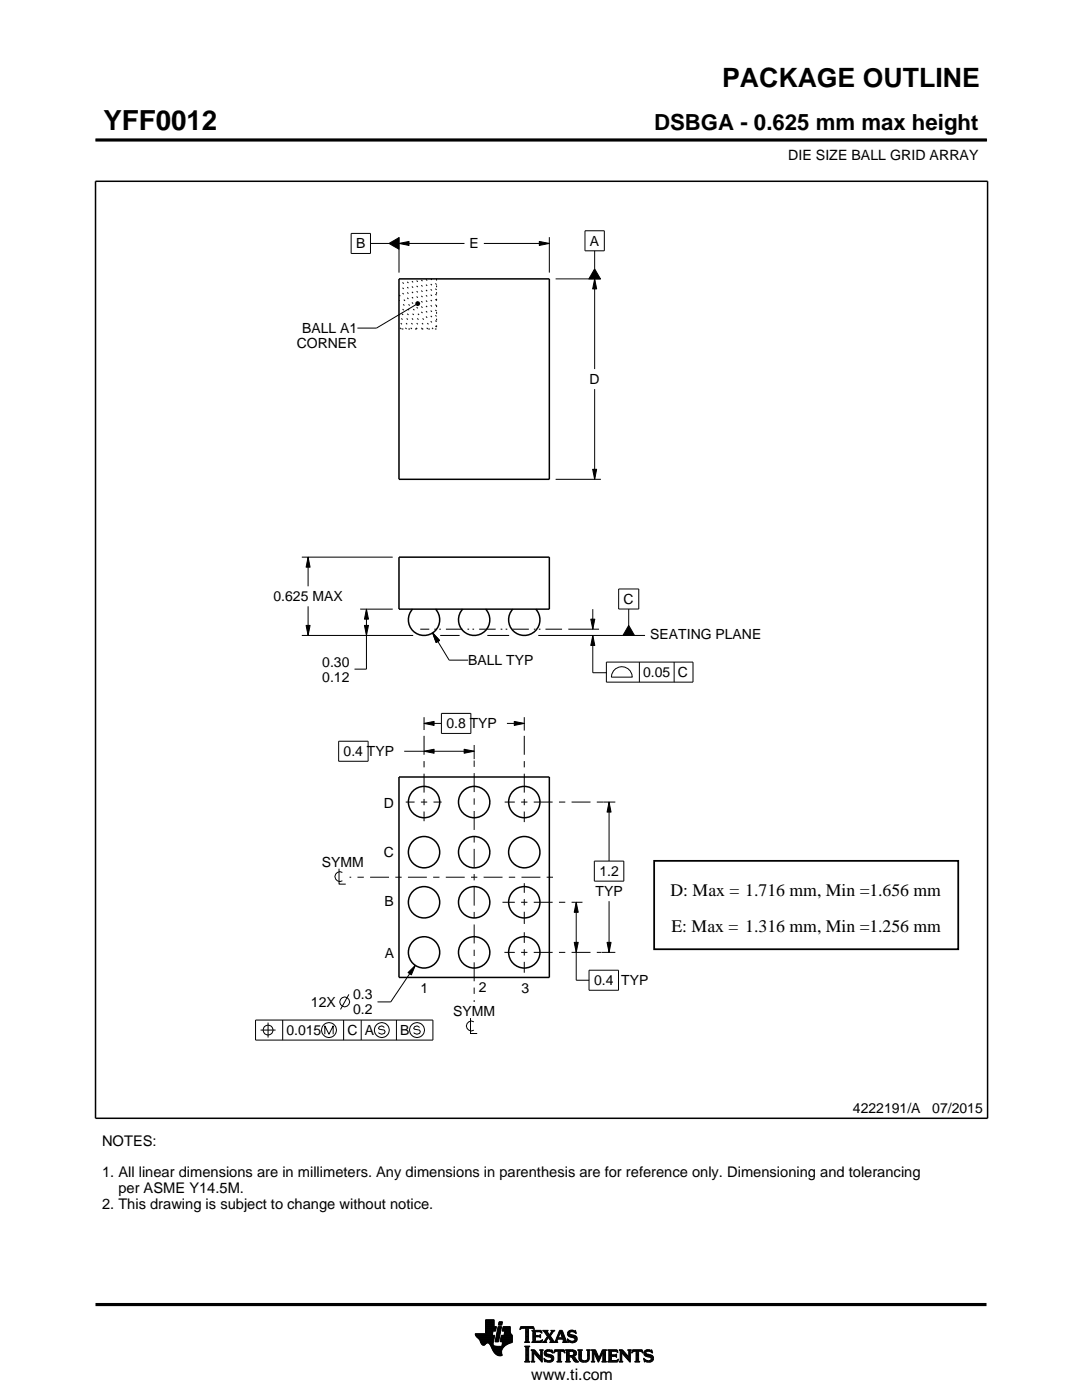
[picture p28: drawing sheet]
<svg xmlns="http://www.w3.org/2000/svg" width="216mm" height="279mm" viewBox="0 0 216 279" stroke-linecap="round" stroke-linejoin="round" font-family="sans-serif">
<defs><g id="words">
<text font-size="5.5" x="20.6" y="26">YFF0012</text>
<text font-size="5.3" x="144.1" y="17.4">PACKAGE OUTLINE</text>
<text font-size="4.4" x="130.5" y="26">DSBGA - 0.625 mm max height</text>
<g font-size="3.5">
<text x="133.8" y="178.9">D: Max = 1.716 mm, Min =1.656 mm</text>
<text x="134" y="185.9">E: Max = 1.316 mm, Min =1.256 mm</text>
</g>
<text font-size="3.2" x="106" y="275.3">www.ti.com</text>
<g font-size="2.9">
<text x="20.4" y="228.7">NOTES:</text>
<text x="20.4" y="235">1. All linear dimensions are in millimeters. Any dimensions in parenthesis are for reference only. Dimensioning and tolerancing</text>
<text x="23.6" y="238.1">per ASME Y14.5M.</text>
<text x="20.4" y="241.3">2. This drawing is subject to change without notice.</text>
</g>
<g font-size="2.8">
<text x="157.3" y="32">DIE SIZE BALL GRID ARRAY</text>
<text x="71.1" y="49.6">B</text>
<text x="93.7" y="49.6">E</text>
<text x="117.7" y="49.1">A</text>
<text x="59.2" y="69.5">CORNER</text>
<text x="60.3" y="66.5">BALL A1</text>
<text x="117.6" y="76.7">D</text>
<text x="54.6" y="120">0.625 MAX</text>
<text x="124.4" y="120.5">C</text>
<text x="129.8" y="127.6">SEATING PLANE</text>
<text x="64.3" y="133">0.30</text>
<text x="64.3" y="136">0.12</text>
<text x="93.4" y="132.7">BALL TYP</text>
<text x="128.3" y="135.1">0.05 C</text>
<text x="89.1" y="145.4">0.8 TYP</text>
<text x="68.6" y="150.9">0.4 TYP</text>
<text x="76.6" y="161.2">D</text>
<text x="64.2" y="172.9">SYMM</text>
<text x="76.6" y="171.1">C</text>
<text x="118.8" y="178.8">TYP</text>
<text x="119.6" y="174.8">1.2</text>
<text x="76.7" y="180.9">B</text>
<text x="76.8" y="191.2">A</text>
<text x="118.5" y="196.6">0.4 TYP</text>
<text x="62" y="201">12X</text>
<text x="70.4" y="199.5">0.3</text>
<text x="70.4" y="202.5">0.2</text>
<text x="83.9" y="198.1">1</text>
<text x="90.4" y="202.8">SYMM</text>
<text x="95.5" y="198.1">2</text>
<text x="104.1" y="198.1">3</text>
<text x="57.2" y="206.6">0.015</text>
<text x="69.3" y="206.6">C A</text>
<text x="79.9" y="206.6">B</text>
<text x="170.2" y="222.2">4222191/A</text>
<text x="186" y="222.2">07/2015</text>
</g>
<text font-size=".3" x="103.6" y="28.1">SCALE 8.000</text>
</g></defs>
<g fill="#000">
<path d="M77.6 48.6l2-1.2v2.3zM79.6 48.6l2-.4v.8zM107.6 48.2l2 .4-2 .4zM118.7 55.7l.4 2h-.8zM118.7 53.7l1.1 2h-2.3zM83 60.4l.3-.2 .3 .1 .2 .3-.2 .3-.3 .1-.3-.2zM118.3 93.7h.8l-.4 2zM61.5 111.2l.4 2h-.8zM61.1 124.8h.8l-.4 2zM73.1 121.6l.4 2h-.8zM72.7 124.8h.8l-.4 2zM86.3 126.3l1.4 1.5-.7 .4z"/>
<path d="M117.9 123.6h.8l-.4 2zM118.3 126.8l.4 2h-.8zM125.5 124.8l1.1 2h-2.3zM84.6 144.4l2-.4v.8zM84.6 149.9l2-.4v.8zM92.6 149.5l2 .4-2 .4zM102.6 144l2 .4-2 .4zM121.5 160.1l.4 2h-.8zM81.4 194.1l1.5-1.4-.8 1.8zM114.6 188.1h.8l-.4 2zM115 180.1l.4 2h-.8zM121.1 188.1h.8l-.4 2z"/>
</g>
<g fill="none" stroke="#000" stroke-width=".2">
<path d="M19.1 27.9h177.7M196.8 27.7v.5M70.1 46.6h3.8v4h-3.8zM73.9 48.6h3.7M77.6 48.6l2-1.2v2.3zM79.6 48.6l2-.4v.8zM79.6 47.3v7.1M79.6 48.6h13.1M96.5 48.6h13.1M107.6 48.2l2 .4-2 .4zM109.6 47.3v7.1M110.9 55.7h9"/>
<path d="M116.7 46.1h3.9v4h-3.9zM118.7 55.7l.4 2h-.8zM118.7 50.1v3.6M118.7 55.7v18M118.7 53.7l1.1 2h-2.3zM83 60.4l.3-.2 .3 .1 .2 .3-.2 .3-.3 .1-.3-.2zM83 60.8l-7.9 4.7h-3.8M118.7 77.7v18M110.9 95.7h9M118.3 93.7h.8l-.4 2zM60.2 111.2h18.2M61.5 111.2l.4 2h-.8z"/>
<path d="M61.5 111.2v5.8M123.4 117.5h4.1v4h-4.1zM60.2 126.8h22.2M61.1 124.8h.8l-.4 2zM61.5 121v5.8M71.9 121.6h6.5M72.7 124.8h.8l-.4 2zM73.1 121.6l.4 2h-.8zM73.1 121.6v11.9h-2.4M86.3 126.3l1.4 1.5-.7 .4zM86.3 126.3l3.3 5.4h3.8M87.8 126.8h3.9"/>
<path d="M97.2 126.8h4.4M107.4 126.8h21.3M113.4 125.6h6.1M117.9 123.6h.8l-.4 2zM118.3 126.8l.4 2h-.8zM118.3 126.8v7.5h2.8M118.3 121.6v4M121 132.1h17.3v4h-17.3zM122.4 133.9a2.08 2.08 0 0 1 2.3-.7 2.08 2.08 0 0 1 1.5 1.9h-4.2l.1-.5zM125.5 121.5v3.3M125.5 124.8l1.1 2h-2.3zM127.6 132.1v4"/>
<path d="M134.5 132.1v4M67.6 147.9h5.9v4h-5.9zM80.6 149.9h14M84.6 144.4l2-.4v.8zM84.6 149.9l2-.4v.8zM84.6 143.1v2.6M84.6 144.4h3.5M88.1 142.4h5.9v4h-5.9zM92.6 149.5l2 .4-2 .4zM94.6 148.7v2.8M101.2 144.4h3.4M102.6 144l2 .4-2 .4z"/>
<path d="M104.6 143.1v2.7M67.6 173.4v3h1.4M68.3 174.1a.98 .98 0 0 0-1.5 .8 .98 .98 0 0 0 1.5 .9M118.6 171.8h5.9v4h-5.9zM120.3 160.1h2.5M121.5 160.1l.4 2h-.8zM121.5 160.1v11.7M121.5 179.8v10.3M69.6 198.5l-1.7 3M81.4 194.1l1.5-1.4-.8 1.8zM82.9 192.7l-4.9 7.3h-2.7M114.6 188.1h.8l-.4 2z"/>
<path d="M114.8 180.1h1.4M115 180.1l.4 2h-.8zM115 180.1v15.5h2.5M117.5 193.6h5.9v4h-5.9zM120 190.1h2.8M121.1 188.1h.8l-.4 2zM51 203.6h35.4v4h-35.4zM52 205.6h3M53.5 204.1v3M56.4 203.6v4M64.8 206.4v-1.7l.8 1.7 .9-1.7v1.7M68.6 203.6v4"/>
<path d="M72.1 203.6v4M76.7 205.1l-.5-.4-.5 .2-.2 .3 .2 .2 1 .2 .2 .3-.2 .3-.5 .2-.7-.3M79.1 203.6v4M83.7 205.1l-.5-.4-.5 .2-.2 .3 .2 .2 1 .2 .2 .3-.2 .3-.5 .2-.7-.3M93.9 203.2v3.1h1.3M94.5 203.9a.98 .98 0 0 0-1.5 .9 .98 .98 0 0 0 1.5 .8M94.8 266.2h3.5M94.8 266.3h3.5M94.9 266.4h3.3M94.9 266.5h3.8l-.2 1.2M94.9 266.5h3.8M95 266.6h3.7"/>
<path d="M95 266.7h3.7M95.1 266.8h3.6M95.2 266.9h3.4M95.3 267h3.3M95.4 267.1h3.2M95.5 267.2h3.1M95.6 267.3h3M95.7 267.4h2.8M95.7 267.5h2.8M95.7 267.5l.3 .7 .4 .3 .3-.1 .5-.4 .4 .1 .8 1.5M95.8 267.6h2.7M95.8 267.7h2.7"/>
<path d="M95.9 267.8h2.6M95.9 267.9h2.5M95.9 268h2.5M96 268h1.1M96 268.1h1M96.1 268.2h.8M96.1 268.3h.7M96.2 268.4h.6M96.3 268.4h.4M96.9 266.1h1.4M96.9 266h1.4M96.9 265.9h1.4"/>
<path d="M96.9 265.8h1.5M96.9 265.7h1.5M96.9 264.7l2.2 .1-.2 .9h-.5l-.2 .8M96.9 265.6h2M96.9 265.5h2M96.9 265.4h2M96.9 265.3h2.1M96.9 265.2h2.1M96.9 265.1h2.1M96.9 265h2.1M96.9 264.9h2.1M96.9 264.8h2.2"/>
<path d="M96.9 264.6h1.7M96.9 264.5h1.7M96.9 264.4h1.7M96.9 264.3h1.7M96.9 264.2h1.7M96.9 264.1h1.7M96.9 264h1.7M96.9 263.9h1.7M96.9 263.8h1.7M96.9 263.7h1.7M96.9 263.6h1.7M96.9 263.5h1.7"/>
<path d="M96.9 263.4h1.7M97.5 268h.9M97.6 268.1h.8M97.7 268.2h.7M97.7 268.3h.7M97.8 268.4h.6M97.9 268.5h.6M97.9 268.6h.7M98 268.7h1.1M98 268.8h2.6M98 268.8h2.5M98.1 268.9h2.3"/>
<path d="M98.1 269h2.3M98.1 269.1h2.2M98.2 269.2h2.1M98.2 269.2h2M98.2 269.3h2M98.3 269.4h1.9M98.3 269.5h1.8M98.4 269.6h1.7M98.4 269.6l.6 .7 .7 .3 .5-.1-.1-.7M98.4 268v.4l.3 .2 2 .1M98.5 269.7h1.6M98.5 267.7l-.1 .3"/>
<path d="M98.5 269.8h1.6M98.6 269.9h1.5M98.6 264.8v-1.4h-1.7v2.8h-2.1l.2 .5 .7 .8M98.6 270h1.5M98.7 270h1.4M98.8 270.1h1.3M98.8 267.7h.7M98.8 267.6h.7M98.8 267.5h.7M98.9 270.2h1.2M98.9 267.4h.7M98.9 267.3h.7"/>
<path d="M98.9 267.2h.7M98.9 267.1h.7M98.9 267h.7M98.9 270.3h1.3M99 266.9h.6M99 266.9h.7M99 266.8h.7M99 266.7h.7M99 266.6h.7M99 266.5h.7M99.1 270.4h1.1M99.1 266.4h.7"/>
<path d="M99.1 266.3h.7M99.1 266.2h.7M99.1 266.1h.7M99.1 266h.7M99.2 265.9h.7M99.2 265.8h.7M99.2 270.4h1M99.2 265.7h.7M99.2 265.6h.7M99.2 265.5h.7M99.3 265.4h.6M99.3 265.4h.7"/>
<path d="M99.3 265.3h.7M99.3 265.2h.7M99.3 265.1h.7M99.3 265h.7M99.4 270.5h.8M99.4 264.9h.7M99.4 264.8h.7M99.4 264.8h.7l-.6 3h-.7zM99.4 264.5l.2-.7h.7l-.2 .7h-.7M99.5 264.4h.6M99.5 264.3h.7M99.5 264.2h.7"/>
<path d="M99.5 264.1h.7M99.5 264h.7M99.5 263.9h.7M99.6 263.8h.7M99.8 270.6h.1M99.8 267.7h2.4M99.8 267.6h2.4M99.8 267.5h2.4M99.9 267.4h2.3M99.9 267.3h2.3M99.9 267.2h2.3M99.9 267.1h2.3"/>
<path d="M99.9 267h2.3M99.9 266.9h2.3M100 266.9h2.2M100 266.8h2.2M100 266.7h2.2M100 266.6h2.2M100 266.5h2.2M100.1 268.6h.7M100.2 268.5h.7M100.2 268.4h.8M100.2 268.4h.9M100.2 268.3h1"/>
<path d="M100.2 268.2h1.2M100.2 265.6h1.6M100.2 268.1h1.4M100.2 265.5h1.6M100.2 268h1.6M100.3 265.4h1.5M100.3 268h1.7M100.3 267.9h1.9M100.3 265.3h1.5M100.3 267.8h1.9M100.3 265.2h1.5M100.3 265.1h1.5"/>
<path d="M100.3 265h1.5M100.4 264.9h1.4M100.4 264.8h1.4M100.6 266.5l.1-.8h-.5l.2-.9h1.4l.1 1.1 .3 .6v1.4l-1.3 .6M100.6 266.4h1.5M100.6 266.3h1.4M100.6 266.2h1.4M100.6 266.1h1.3M100.7 266h1.2M100.7 265.9h1.2M100.7 265.8h1.1M100.7 265.7h1.1"/>
<path d="M100.9 268.5l-.6 .6-.2 .7M102.2 266.5h-2.2l-.2 1.1 .5 .2-.2 .9M103.7 265.3h.1M103.8 265.2h.2M103.8 265h2.8M103.8 264.9h2.7M103.9 264.8h2.6M104.7 267.8h1M104.7 271.8h1.1M104.7 268.7h1M104.8 267.7h.7M104.8 271.7h.8"/>
<path d="M104.9 265.2h.6M104.9 268.9h.6M104.9 267.6h.6M104.9 267.5l-.2 .3M104.9 267.5h.6M104.9 267.4h.6M104.9 267.3h.6M104.9 267.2h.6M104.9 267.1h.6M104.9 267h.6M104.9 266.8h.6M104.9 266.7h.6"/>
<path d="M104.9 266.6h.6M104.9 266.5h.6M104.9 266.4h.6M104.9 266.3h.6M104.9 266.2h.6M104.9 266.1h.6M104.9 265.9h.6M104.9 265.8h.6M104.9 265.7h.6M104.9 265.6h.6M104.9 265.5h.6M104.9 265.4h.6"/>
<path d="M104.9 265.3h.6M104.9 271.5h.6M104.9 269h.6M104.9 271.4h.6M104.9 271.4v-2.4l-.2-.4h1.1l-.3 .4v2.4M104.9 271.4l-.2 .4h1.1l-.3-.4M104.9 271.3h.6M104.9 271.2h.6M104.9 271.1h.6M104.9 271h.6M104.9 270.9h.6M104.9 270.8h.6"/>
<path d="M104.9 270.6h.6M104.9 270.5h.6M104.9 270.4h.6M104.9 270.3h.6M104.9 270.2h.6M104.9 270.1h.6M104.9 270h.6M104.9 269.9h.6M104.9 269.8h.6M104.9 269.6h.6M104.9 269.5h.6M104.9 269.4h.6"/>
<path d="M104.9 269.3h.6M104.9 269.2h.6M104.9 269.1h.6M105.5 267.5l.2 .3M105.5 267.5v-2.3l.7-.1 .4 .3-.1-.6h-2.6l-.1 .6 .4-.3 .7 .1v2.3M105.7 267.8h-1M105.9 271.8h.8M105.9 269.4h.8M106.1 269.5h.7M106.1 267.8h2M106.1 271.7h.5M106.2 269.6h.7"/>
<path d="M106.2 271.5h.3M106.2 265.6h1.8M106.2 269.8h.8M106.2 271.4h.3M106.2 271.4l-.3 .4h.8l-.2-.4M106.2 271.3h.3M106.2 271.2h.3M106.2 271.1h.3M106.2 271h.3M106.2 270.9h.3M106.2 270.8h.3M106.2 270.6h.3"/>
<path d="M106.2 270.5h.3M106.2 270.4h.3M106.2 270.3h.3M106.2 270.2h.3M106.2 270.1h.3M106.2 270h1M106.2 269.9h.9M106.2 269.8v1.6M106.2 269.8l-.3-.4h.8l1.2 1.4M106.3 267.7h1.8M106.3 265.7h1.8M106.3 267.6h.6"/>
<path d="M106.3 265.8h.6M106.3 267.5l-.2 .3M106.3 267.5h.5M106.3 267.4h.5M106.3 267.3h.5M106.3 267.2h.5M106.3 267.1h.5M106.3 267h.5M106.3 266.8h.5M106.3 266.7h1.6M106.3 266.6h1.6M106.3 266.5h.5"/>
<path d="M106.3 266.4h.5M106.3 266.3h.5M106.3 266.2h.5M106.3 266.1h.5M106.3 265.9h.5M106.4 265.2h.2M106.5 270h.1M106.5 270v1.4M106.5 270l1.6 1.9M106.5 265.3h.1M106.6 270.1h.7M106.7 270.2h.7"/>
<path d="M106.8 270.3h.7M106.8 265.9l.2-.1h.6l.6 .2-.2-.5h-1.9l.2 .3v1.7M106.8 265.9v.6h.8l.3-.2v.7M106.9 270.4h.7M107 270.5h.7M107.1 270.6h.7M107.2 270.8h1M107.3 270.9h.9M107.4 271h.8M107.5 271.1h.7M107.6 271.2h.6M107.6 266.5h.3"/>
<path d="M107.7 271.3h.5M107.7 269.4h.7M107.7 266.8h.2M107.7 267.6h.5M107.8 266.4h.1M107.8 271.4h.4M107.8 267h.1M107.8 265.8h.3M107.8 269.5h.5M107.9 271.5h.3M107.9 269.6h.3M107.9 267l-.3-.2h-.8l.1 .8h.9l.5-.2"/>
<path d="M107.9 269.8h.3M107.9 270.6h.3M107.9 270.5h.3M107.9 270.4h.3M107.9 270.3h.3M107.9 270.2h.3M107.9 270.1h.3M107.9 270h.3M107.9 269.9h.3M107.9 269.8v1M107.9 269.8l-.2-.4h.7l-.2 .4M108 271.7h.2"/>
<path d="M108 265.9h.1M108 267.5h.2M108.1 271.8h.1M108.1 266.1h.1M108.2 267.4h.1M108.2 269.8l-.1 2.1M108.2 267.8h.9M108.3 267.4l-.2 .5-2-.1M108.3 265.6h1M108.5 267.7h.5M108.5 271.1h.1M108.5 265.7h.7"/>
<path d="M108.5 271.2h.2M108.6 271.3h.2M108.6 270.1l.2 .5 1.1 .3 .1 .3-.1 .3h-.5l-.9-.4M108.6 270.1h.4M108.6 270h.4M108.6 270.2h.6M108.6 267.6h.4M108.6 271.4h.4M108.6 269.9h.4M108.6 270.3h1M108.6 265.8h.7M108.6 271.5h.8"/>
<path d="M108.6 269.8h.5M108.7 271.7h1.5M108.7 270.4h1.3M108.7 267.5h.3M108.7 271.8h.1M108.7 265.9h.6M108.7 269.6h1.5M108.8 267.4h.3M108.8 270.5h1.5M108.8 266.1h.6M108.8 269.5h1.4M108.8 267.3h.4"/>
<path d="M108.9 266.2h.6M108.9 267.2h.4M108.9 266.3h.6M108.9 270.6h1.5M109 267.1h.3M109 270l.1 .2 1.2 .3 .2 .6M109 270l.1-.3h.4l.8 .3-.1-.6-.2 .1-.6-.1-.6 .2-.2 .5M109 266.4h1M109.1 271.8h.9M109.1 269.4h.7M109.1 267h.9M109.1 266.5h.8"/>
<path d="M109.1 267.8h-.9M109.2 266.8h.8M109.2 266.6h.6M109.2 266.7h.7M109.2 266.7l-.6 .9-.4 .2M109.3 270.8h1.1M109.5 267.1h.6M109.6 267.2h.6M109.7 271.5h.7M109.7 267.3h.6M109.7 267.8h1.6M109.7 267.8l.2-.2-.5-.7-.4 .8 .1 .1"/>
<path d="M109.7 266.3h.4M109.7 267.4h.6M109.8 270.9h.7M109.8 266.2h.3M109.8 266.6l.9 1.2 1-2.3h.5l.8 2.1 .3 .2M109.8 267.5h.6M109.9 266.1h.3M109.9 269.8h.4M109.9 267.6h.6M109.9 267.7h.7M109.9 271.4h.5M109.9 265.9h.4"/>
<path d="M110 271h.5M110 265.6h.7M110 265.9l-.4 .5-.4-.6 .2-.3h-1.1l.9 1.2M110 265.9l.1-.2-.2-.2h.8l-.9 1.1M110 271.3h.5M110 265.8h.4M110 271.1h.5M110 271.2h.5M110.1 269.4h.1M110.1 265.7h.4M110.1 269.9h.2M110.2 270h.1"/>
<path d="M110.5 270h.1M110.5 269.9h.2M110.5 271.1l-.2 .5-.8 .3-.6-.2-.2 .1-.2-.7M110.5 269.8h.3M110.6 269.6h2.1M110.6 269.5h2M110.6 269.4h2M110.7 267.7h.5M110.8 267.6h.4M110.9 267.5h.3M110.9 267.4h.3M111 267.3h.3"/>
<path d="M111 267.2h1.8M111 267.1h1.8M111.1 267h.3M111.1 271.8h1M111.1 266.8h.4M111.2 266.7h.3M111.2 267.5l.1-.2h1l.1 .2M111.2 267.5v.3h.1M111.2 266.6h.3M111.3 266.5h.3M111.3 271.7h.6M111.3 266.4h.3"/>
<path d="M111.3 271.5h.6M111.3 267.8h-1.6M111.3 269.8h.6M111.4 266.3h.3M111.4 271.4h.5M111.4 271.4l-.1-1.7h-.4l-.4 .4 .2-.7h1.9l.1 .7-.3-.4h-.5v1.7M111.4 270.1h.5M111.4 270h.5M111.4 269.9h.5M111.4 270.5h.5M111.4 270.4h.5M111.4 270.3h.5"/>
<path d="M111.4 270.2h.5M111.4 271.1h.5M111.4 271h.5M111.4 270.9h.5M111.4 270.8h.5M111.4 270.6h.5M111.4 271.4l-.3 .4h1l-.2-.4M111.4 271.3h.5M111.4 271.2h.5M111.4 266.2h.3M111.4 266.1h.4M111.5 265.9h.9"/>
<path d="M111.5 265.8h.8M111.6 265.7h.7M111.6 265.6h.6M111.8 265.9l.4 1.1h-.8zM111.9 266.1h.5M111.9 266.2h.5M111.9 266.3h.6M112 266.4h.5M112 266.5h.6M112.1 266.6h.5M112.1 266.7h.6M112.1 266.8h.6"/>
<path d="M112.2 267h.5M112.2 267.8h1.1M112.3 267.3h.6M112.3 267.4h.6M112.4 267.5h.6M112.4 267.5v.3h-.2M112.4 269.8h.3M112.4 267.6h.6M112.4 267.7h.7M112.6 269.9h.1M112.6 270h.2M112.8 271.8h1"/>
<path d="M112.8 269.4h1.6M113 269.5h1.7M113 271.7h.7M113 269.6h1.9M113 271.5h.6M113 269.8h.6M113 271.4h.6M113 271.4l-.2 .4h1l-.2-.4M113 271.3h.6M113 271.2h.6M113 271.1h.6M113 271h.6"/>
<path d="M113 270.9h.6M113 270.8h1.5M113 270.6h1.6M113 270.5h1.8M113 270.4h.6M113 270.3h.6M113 270.2h.6M113 270.1h.6M113 270h.6M113 269.9h.6M113 269.8v1.6M113 269.8l-.2-.4h1.5l.6 .2 .1 .5"/>
<path d="M113.2 267.3h.2M113.2 267.4h.3M113.2 266.2l.3 .5 1 .3 .2 .3M113.2 266.2h.5M113.2 266.3h.6M113.2 266.1h.5M113.3 267.5h.3M113.3 267.8h-1.1M113.3 266.4h.9M113.3 265.9h.4M113.3 267.6h.6M113.3 266.5h1.3"/>
<path d="M113.3 267.7h1.6M113.3 265.8h.5M113.3 267.8h.2M113.4 266.6h1.5M113.4 265.7h1.5M113.5 266.7h1.5M113.5 265.6h1.4M113.6 269.9l.1-.2h.5l.3 .4M113.6 269.9v.6M113.7 267.8h1.1M113.8 266.8h1.3M113.8 265.5h.6"/>
<path d="M114 268h.4M114.1 270.9h.6M114.2 271h.6M114.2 271.1h.7M114.3 271.2h.6M114.3 267h.8M114.3 269.8h.7M114.3 270.4h.6M114.4 271.3h.6M114.4 271.3l.4 .5h.7M114.4 271.3l-.3-.4-.5-.1v.6M114.4 270.7h.1"/>
<path d="M114.4 270.7l1.1 1.1M114.4 271.4h.7M114.4 269.9h.6M114.4 270.3h.6M114.5 267.6h.5M114.5 270.2h.5M114.5 270h.5M114.5 265.8h.4M114.5 270.1h.5M114.5 270.1l-.2 .3-.3 .1M114.5 271.5h.7M114.6 271.7h.7"/>
<path d="M114.6 267.1h.6M114.6 267.5h.5M114.7 267.2h.5M114.7 267.4h.5M114.7 265.9h.3M114.7 267.3h.5M114.7 271.8h.8M114.8 266.1h.2M114.9 266.2h.1M114.9 266.2l-.1-.7-.2 .1-.5-.1-.6 .2-.3 .5M114.9 266.2l-.7-.4h-.4l-.1 .2 .1 .3 1.1 .4 .3 .5M115 270.1l-.1 .4-.5 .2"/>
<path d="M115.2 267.2l-.3 .6-.7 .2-.6-.2-.2 .1-.2-.7 .9 .5 .4-.1 .2-.3M115.3 269.4h.9M115.4 269.5h.7M115.5 269.6h.5M115.5 269.8h.5M115.5 269.8v1.4l.4 .5 .6 .2 .7-.1 .3-.3 .1-.5M115.5 271h.5M115.5 270.9h.5M115.5 270.8h.5M115.5 270.6h.5M115.5 270.5h.5M115.5 270.4h.5"/>
<path d="M115.5 270.3h.5M115.5 270.2h.5M115.5 270.1h.5M115.5 270h.5M115.5 269.9h.5M115.5 269.8l-.2-.4h.9l-.2 .4M115.5 271.1h.5M115.5 271.2h.5M115.5 271.3h.6M115.6 271.4h.6M115.7 271.5h.8M115.8 271.7h1.5"/>
<path d="M116 269.8v1.2M116 271l.2 .4 .5 .2 .4-.2 .2-.4M116 271.8h1.1M116.8 271.5h.6M117 269.4h.8M117.1 271.4h.4M117.2 269.5h.5M117.2 271.3h.4M117.2 269.6h.4M117.2 271.2h.4M117.2 271.1h.4M117.3 269.8h.3"/>
<path d="M117.3 271h.3M117.3 270.9h.3M117.3 270.8h.3M117.3 270.6h.3M117.3 270.5h.3M117.3 270.4h.3M117.3 270.3h.3M117.3 270.2h.3M117.3 270.1h.3M117.3 270h.3M117.3 269.9h.3M117.6 269.8l.2-.4h-.8l.2 .3 .1 1.3"/>
<path d="M117.6 269.8v1.2M118 271.8h.7M118 269.4h.8M118.1 269.5h.8M118.1 271.7h.5M118.2 269.6h.7M118.2 271.5h.3M118.2 269.8h.8M118.2 271.4h.3M118.2 269.8l-.2-.4h.8l.7 1.6 .7-1.6h.9l-.3 .4M118.2 271.4l-.2 .4h.7l-.2-.4M118.2 271.3h.3"/>
<path d="M118.2 271.2h.3M118.2 271.1h.3M118.2 271h.3M118.2 270.9h.3M118.2 270.8h.3M118.2 270.6h.3M118.2 270.5h.3M118.2 270.4h.3M118.2 270.3h.3M118.2 270.2h.3M118.2 270.1h.3M118.2 270h.9"/>
<path d="M118.2 269.9h.8M118.2 269.8v1.6M118.6 270.1h.5M118.6 270.2h.6M118.7 270.3h.5M118.7 270.4h.6M118.8 270.5h.5M118.8 270.6h.6M118.9 270.8h.5M118.9 270.9h.6M119 271h.8M119 271.1h.8"/>
<path d="M119.1 271.2h.6M119.1 271.3h.6M119.2 271.4h.4M119.2 271.5h.4M119.3 271.7h.2M119.3 271.8h.2M119.6 270.9h.3M119.6 270.8h.3M119.7 270.6h.3M119.7 270.5h.3M119.8 270.4h.3M119.8 270.3h.3"/>
<path d="M119.9 270.2h.3M119.9 270.1h.3M120 270h.8M120 269.9h.8M120 269.8h.8M120.1 271.8h1M120.1 269.6h.7M120.1 269.5h.8M120.2 269.4h.9M120.2 271.7h.7M120.3 271.5h.5M120.3 271.4h.5"/>
<path d="M120.3 271.4l-.2 .4h1l-.3-.4M120.3 271.4v-1.5l-.9 2-.9-2v1.5M120.3 271.3h.5M120.3 271.2h.5M120.3 271.1h.5M120.3 271h.5M120.3 270.9h.5M120.3 270.8h.5M120.3 270.6h.5M120.3 270.5h.5M120.3 270.4h.5M120.3 270.3h.5"/>
<path d="M120.3 270.2h.5M120.3 270.1h.5M120.8 269.8v1.6M121.2 271.8h2M121.2 269.4h1.9M121.4 269.5h1.8M121.4 271.7h1.9M121.5 269.6h1.7M121.5 271.5h1.8M121.5 269.8h.5M121.5 271.4h.5M121.5 269.8l-.3-.4h1.9l.2 .6"/>
<path d="M121.5 269.9h.5M121.5 269.8v1.6M121.5 270.3h.5M121.5 270.2h.5M121.5 270.1h.5M121.5 270h.5M121.5 270.9h.5M121.5 270.8h.5M121.5 270.6h1.5M121.5 270.5h1.5M121.5 270.4h1.5M121.5 271.3h.5"/>
<path d="M121.5 271.2h.5M121.5 271.1h.5M121.5 271h.5M122.6 270.4l.4-.2v.7l-.2-.2h-.8v.7l.2 .1M122.9 270.8h.1M122.9 270.3h.1M123 269.8h.3M123.1 271.4h.3M123.2 269.9h.1M123.3 270h.1M123.3 270l-.4-.3h-.8l-.1 .7M123.3 271.3h.1"/>
<path d="M123.4 271.2h.1M123.4 271.2l-.2 .6h-2l.3-.4M123.4 271.2l-.3 .3h-.4M123.5 271.8h.8M123.5 269.4h.7M123.6 269.5h.7M123.7 271.7h.5M123.7 269.6h.7M123.7 271.5h.4M123.7 269.8h.8M123.7 271.4h.4M123.7 269.8l-.2-.4h.7l1.2 1.4 .1-1"/>
<path d="M123.7 271.4l-.2 .4h.8l-.2-.4M123.7 271.3h.4M123.7 271.2h.4M123.7 271.1h.4M123.7 271h.4M123.7 270.9h.4M123.7 270.8h.4M123.7 270.6h.4M123.7 270.5h.4M123.7 270.4h.4M123.7 270.3h.4M123.7 270.2h.4"/>
<path d="M123.7 270.1h.4M123.7 270h1M123.7 269.9h.9M123.7 269.8v1.6M124.1 270v1.4M124.1 270h.1M124.2 270.1h.6M124.2 270.2h.7M124.3 270.3h.7M124.4 270.4h.7M124.5 270.5h.7M124.6 270.6h.7"/>
<path d="M124.7 270.8h1.1M124.8 270.9h1M124.9 271h.9M125 271.1h.8M125.1 271.2h.7M125.2 271.3h.6M125.2 269.4h.8M125.3 271.4h.5M125.4 269.5h.5M125.4 271.5h.4M125.4 269.6h.4M125.5 269.8h.3"/>
<path d="M125.5 269.8l-.3-.4h.8l-.2 .4M125.5 269.9h.3M125.5 270.2h.3M125.5 270.1h.3M125.5 270h.3M125.5 270.4h.3M125.5 270.3h.3M125.5 270.6h.3M125.5 270.5h.3M125.5 271.7h.3M125.6 271.8h.2M125.8 269.8v2.1l-1.7-1.9"/>
<path d="M126 270h.1M126.1 269.9h.1M126.1 269.8h.3M126.1 269.6h2.1M126.2 269.5h2M126.2 269.4h2M126.6 271.8h1.1M126.9 271.7h.6M126.9 271.5h.5M126.9 269.8h.5M126.9 271.4h.5M126.9 271.4v-1.7h-.5l-.3 .4 .1-.7h1.9l.2 .7-.4-.4h-.5v1.7"/>
<path d="M126.9 270.1h.5M126.9 270h.5M126.9 269.9h.5M126.9 270.5h.5M126.9 270.4h.5M126.9 270.3h.5M126.9 270.2h.5M126.9 271.1h.5M126.9 271h.5M126.9 270.9h.5M126.9 270.8h.5M126.9 270.6h.5"/>
<path d="M126.9 271.4l-.3 .4h1.1l-.3-.4M126.9 271.3h.5M126.9 271.2h.5M128 269.8h.3M128.1 269.9h.2M128.2 270h.1M128.4 271.1h.1M128.4 271.2h.2M128.5 271.3h.2M128.5 270.1l.1 .4 .5 .3M128.5 270.1h.4M128.5 270h.4"/>
<path d="M128.5 270.2h.6M128.5 271.4h.4M128.5 269.9h.4M128.5 270.3h1M128.5 271.5h.8M128.5 269.8h.5M128.6 271.7h1.5M128.6 270.4h1.3M128.6 271.8h.1M128.6 269.6h1.5M128.7 270.5h1.5M128.7 269.5h1.4"/>
<path d="M128.8 270.6h1.5M128.9 270l.1 .2 1.2 .3 .2 .6M128.9 270l.1-.3h.4l.8 .3-.1-.6-.2 .1-.6-.1-.6 .2-.2 .5M128.9 271.8h1M129 269.4h.7M129.1 270.8l.7 .2 .1 .4-.7 .1-.8-.4M129.2 270.8h1.1M129.6 271.5h.7M129.6 270.9h.8M129.8 269.8h.4M129.8 271.4h.5M129.9 271h.5"/>
<path d="M129.9 271.3h.5M129.9 271.1h.5M129.9 271.2h.5M129.9 269.4h.2M130 269.9h.2M130.1 270h.1M130.4 271.1l-.3 .5-.7 .3-.6-.2-.2 .1-.2-.7"/>
<circle cx="68.8" cy="200" r=".98"/>
<circle cx="53.5" cy="205.6" r=".99"/>
<circle cx="65.6" cy="205.6" r="1.49"/>
<circle cx="76.2" cy="205.6" r="1.49"/>
<circle cx="83.2" cy="205.6" r="1.49"/>
</g>
<g fill="none" stroke="#000" stroke-width=".3">
<path d="M19.1 36.2h178v187h-178zM79.6 55.7h30v40h-30zM79.6 111.2h30v10.4h-30zM82.3 121.6a3.1 3.1 0 0 0 .1 4.3 3.1 3.1 0 0 0 4.4 0 3.1 3.1 0 0 0 .1-4.3M92.3 121.6a3.1 3.1 0 0 0 .1 4.3 3.1 3.1 0 0 0 4.4 0 3.1 3.1 0 0 0 .1-4.3M102.3 121.6a3.1 3.1 0 0 0 .1 4.3 3.1 3.1 0 0 0 4.4 0 3.1 3.1 0 0 0 .1-4.3M79.6 155.1h30v40h-30z"/>
<circle cx="84.6" cy="170.1" r="3.1"/>
<circle cx="84.6" cy="160.1" r="3.1"/>
<circle cx="94.6" cy="160.1" r="3.1"/>
<circle cx="94.6" cy="170.1" r="3.1"/>
<circle cx="104.6" cy="160.1" r="3.1"/>
<circle cx="104.6" cy="170.1" r="3.1"/>
<circle cx="84.6" cy="190.1" r="3.1"/>
<circle cx="84.6" cy="180.1" r="3.1"/>
<circle cx="94.6" cy="190.1" r="3.1"/>
<circle cx="94.6" cy="180.1" r="3.1"/>
<circle cx="104.6" cy="190.1" r="3.1"/>
<circle cx="104.6" cy="180.1" r="3.1"/>
</g>
<path d="M19 27.9h177.8M19 260.3h177.8" fill="none" stroke="#000" stroke-width=".63" stroke-linecap="butt"/>
<g fill="none" stroke="#000" stroke-width=".2" stroke-dasharray=".3 1" stroke-linecap="butt">
<path d="M87.1 55.7v10M87.1 60l-4.3-4.3M87.1 58.9l-3.2-3.2M87.1 57.9l-2.2-2.2M87.1 56.8l-1.1-1.1M87.1 55.7h-.1M80.1 65.7l-.5-.5M81.1 65.7l-1.5-1.6M82.2 65.7l-2.6-2.6M83.2 65.7l-3.6-3.7M84.3 65.7l-4.7-4.7M85.4 65.7l-5.8-5.8"/>
<path d="M86.4 65.7l-6.8-6.9M87.1 65.3l-7.5-7.5M87.1 64.2l-7.5-7.5M87.1 63.2l-7.5-7.5M87.1 62.1l-6.4-6.4M87.1 61l-5.4-5.3M87.1 65.7h-7.5"/>
</g>
<path d="M112.2 125.6h-28.4" fill="none" stroke="#000" stroke-width=".2" stroke-dasharray="3.3 1 .3 .7 .3 1" stroke-linecap="butt"/>
<g fill="none" stroke="#000" stroke-width=".2" stroke-dasharray="1.3 1.3 3.8 1.3" stroke-dashoffset=".6" stroke-linecap="butt">
<path d="M84.6 160.1v3.8M84.6 160.1v-14.3M84.6 160.1h-3.6M84.6 160.1h3.5M94.6 175.1v24.9M94.6 175.1v-23.5M94.6 175.1h-24.9M94.6 175.1h16.6M104.6 160.1v4M104.6 160.1v-14.2M104.6 160.1h-3.9M104.6 160.1h15.7"/>
<path d="M104.6 190.1h-4M104.6 190.1h15.4M104.6 180.1h-4.3M104.6 180.1h10.1M104.6 180.1v4.3M104.6 190.1v4M104.6 190.1v-4.1M104.6 180.1v-3.8"/>
</g>
<path d="M130.5 171.8h60.7v17.6h-60.7z" fill="none" stroke="#000" stroke-width=".35"/>
<use href="#words"/>
</svg>
